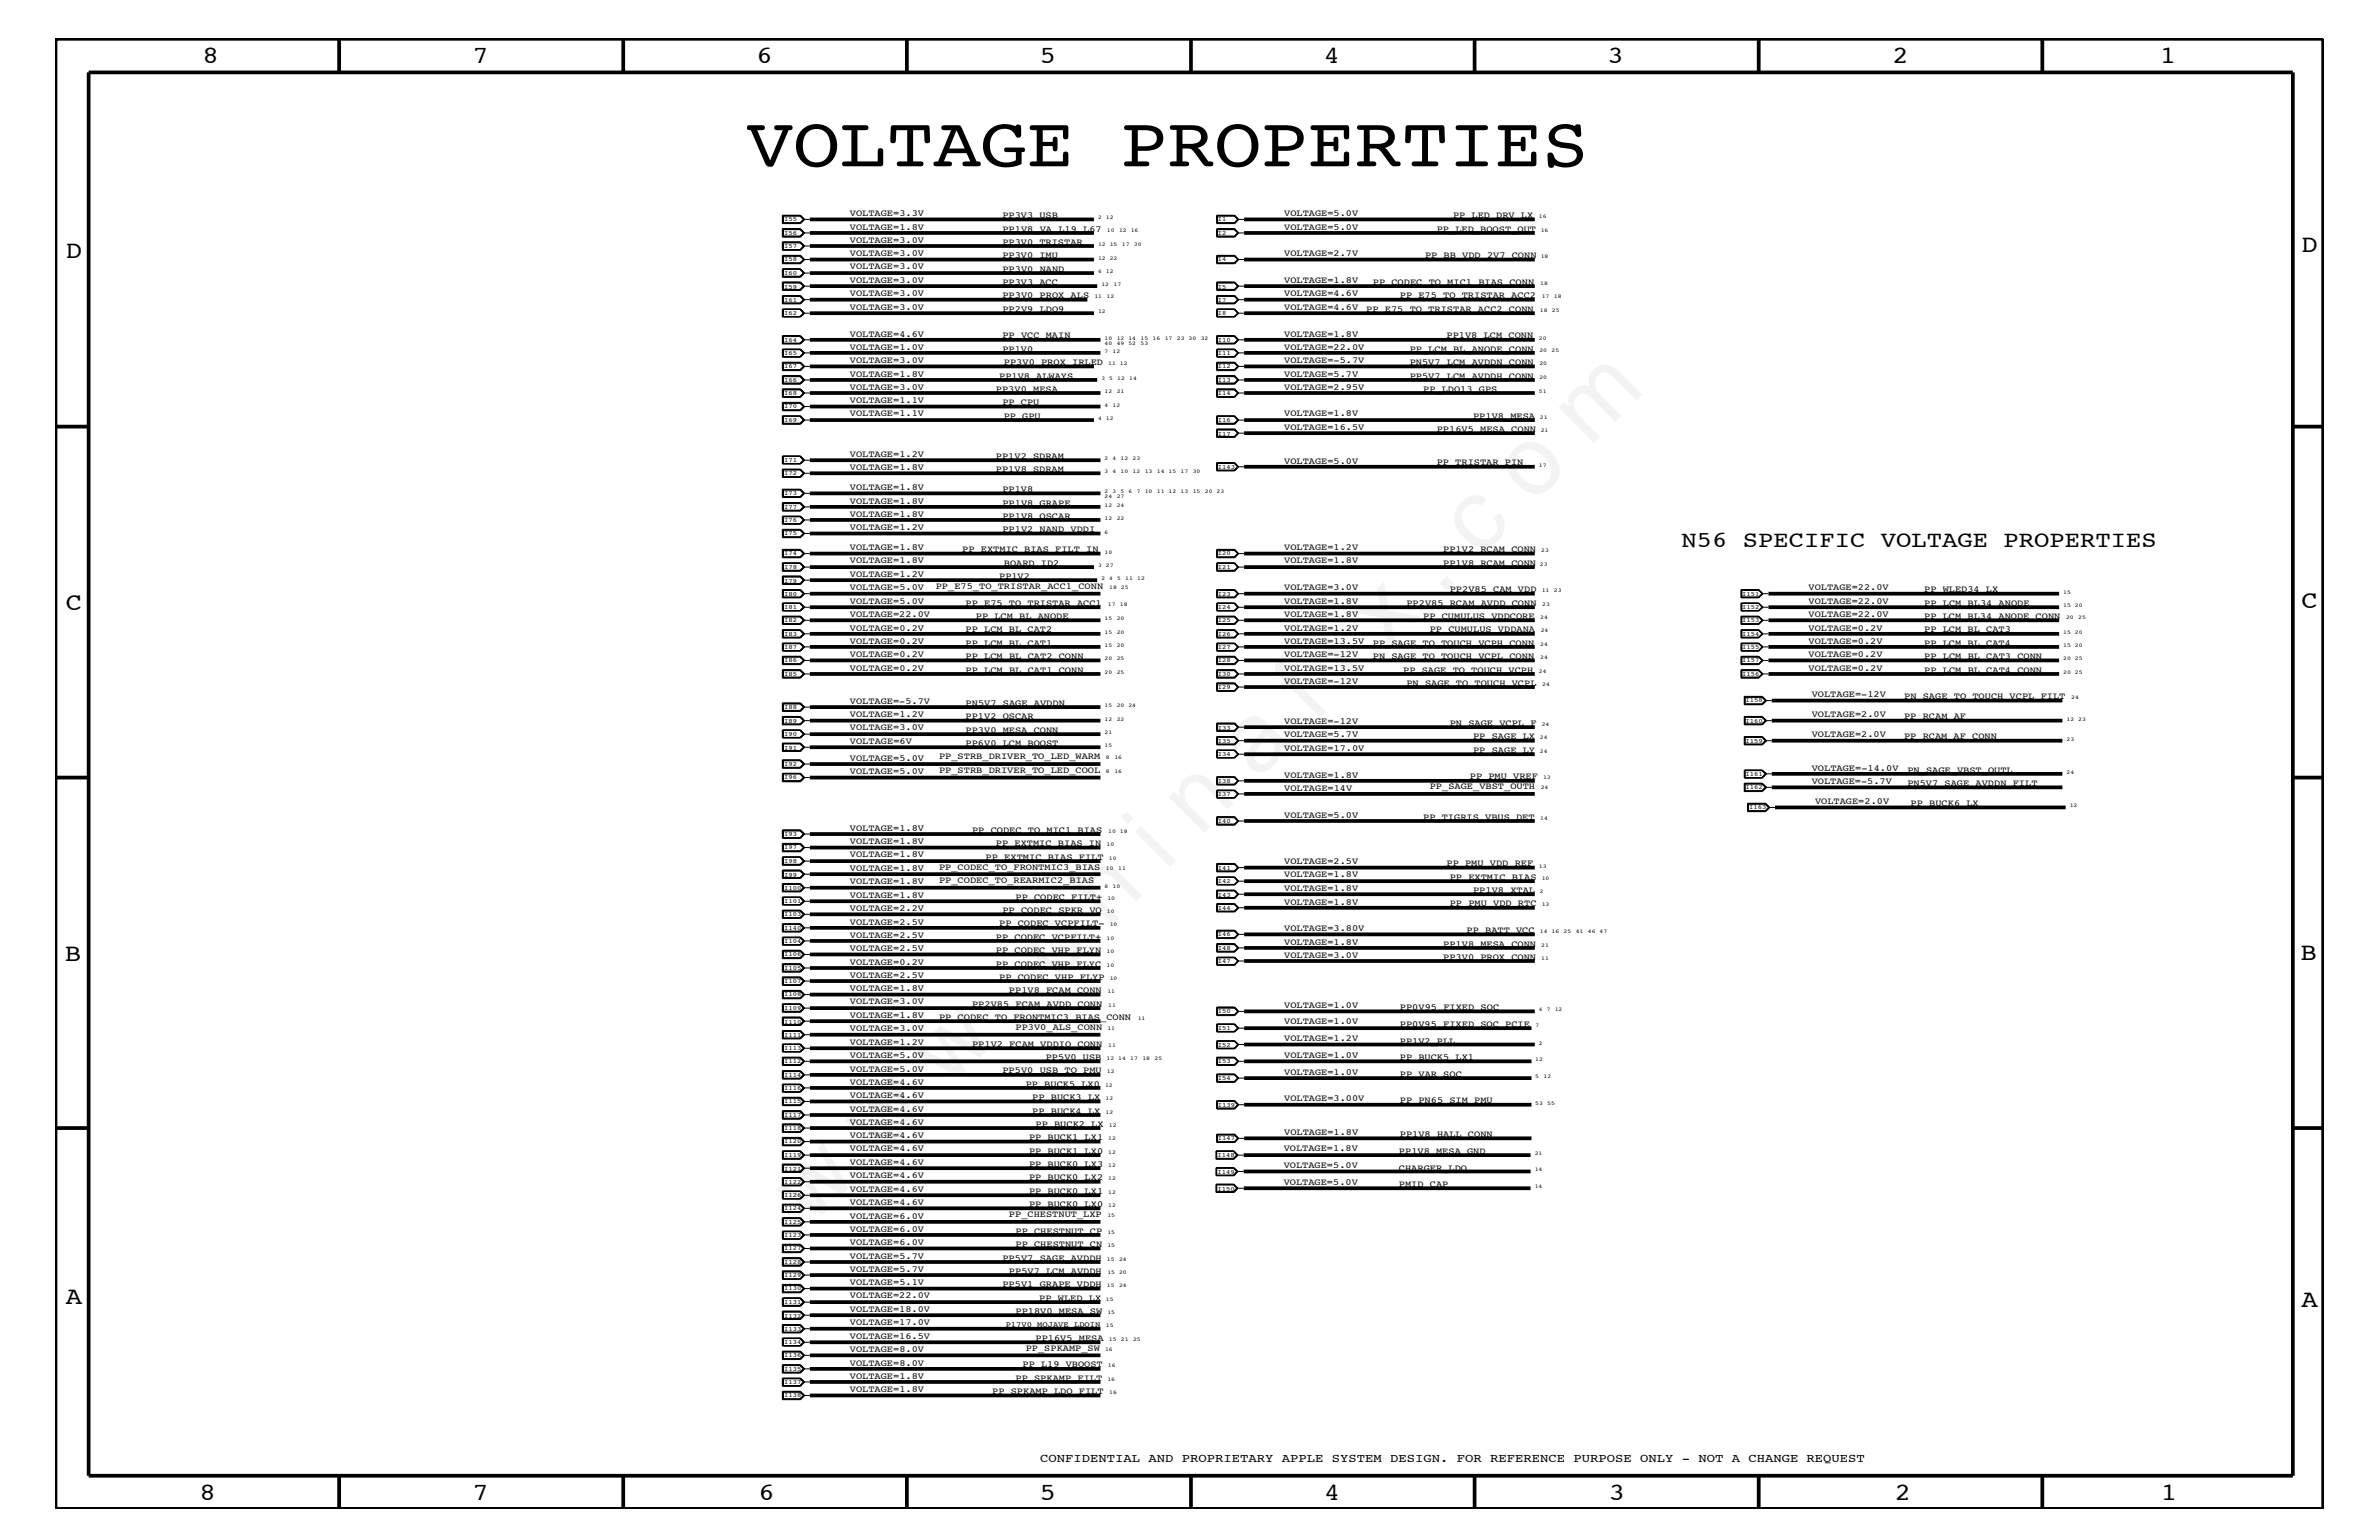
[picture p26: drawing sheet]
<svg xmlns="http://www.w3.org/2000/svg" width="432mm" height="279mm" viewBox="0 0 432 279" stroke-linecap="round" stroke-linejoin="round" font-family="sans-serif">
<defs><g id="words">
<text font-size="17.6" x="147.1" y="222.6" transform="rotate(-45 147.1 222.6)">w w w . c h i n a f i x . c o m</text>
<text font-size="12.9" x="135.5" y="30.2">VOLTAGE PROPERTIES</text>
<g font-size="4.5">
<text x="36.7" y="11.5">8</text>
<text x="85.8" y="11.5">7</text>
<text x="137.3" y="11.5">6</text>
<text x="188.7" y="11.5">5</text>
<text x="240.3" y="11.5">4</text>
<text x="291.8" y="11.5">3</text>
<text x="343.5" y="11.5">2</text>
<text x="392" y="11.5">1</text>
<text x="11.9" y="46.8">D</text>
<text x="417.7" y="45.7">D</text>
<text x="11.9" y="110.6">C</text>
<text x="417.7" y="110.4">C</text>
<text x="11.8" y="174.3">B</text>
<text x="417.6" y="174.2">B</text>
<text x="11.9" y="236.7">A</text>
<text x="417.7" y="237.1">A</text>
<text x="36.2" y="272.1">8</text>
<text x="85.8" y="272.1">7</text>
<text x="137.7" y="272.1">6</text>
<text x="188.7" y="272.1">5</text>
<text x="240.4" y="272.1">4</text>
<text x="292" y="272.1">3</text>
<text x="343.9" y="272.1">2</text>
<text x="392.2" y="272.1">1</text>
</g>
<text font-size="4.1" x="305.2" y="99.3">N56 SPECIFIC VOLTAGE PROPERTIES</text>
<text font-size="2.2" x="188.8" y="265.3">CONFIDENTIAL AND PROPRIETARY APPLE SYSTEM DESIGN. FOR REFERENCE PURPOSE ONLY - NOT A CHANGE REQUEST</text>
<g font-size="1.7">
<text x="154.3" y="41.7">VOLTAGE=1.8V</text>
<text x="154.3" y="39.2">VOLTAGE=3.3V</text>
<text x="181.9" y="39.6">PP3V3_USB</text>
<text x="233.1" y="41.7">VOLTAGE=5.0V</text>
<text x="233.1" y="39.2">VOLTAGE=5.0V</text>
<text x="263.7" y="39.6">PP_LED_DRV_LX</text>
<text x="154.3" y="46.5">VOLTAGE=3.0V</text>
<text x="154.3" y="44.1">VOLTAGE=3.0V</text>
<text x="181.9" y="44.4">PP3V0_TRISTAR</text>
<text x="181.9" y="42">PP1V8_VA_L19_L67</text>
<text x="181.9" y="46.8">PP3V0_IMU</text>
<text x="233.1" y="46.5">VOLTAGE=2.7V</text>
<text x="258.7" y="46.8">PP_BB_VDD_2V7_CONN</text>
<text x="260.8" y="42">PP_LED_BOOST_OUT</text>
<text x="154.3" y="53.8">VOLTAGE=3.0V</text>
<text x="154.3" y="51.3">VOLTAGE=3.0V</text>
<text x="154.3" y="48.9">VOLTAGE=3.0V</text>
<text x="181.9" y="49.3">PP3V0_NAND</text>
<text x="181.9" y="51.7">PP3V3_ACC</text>
<text x="233.1" y="53.8">VOLTAGE=4.6V</text>
<text x="233.1" y="51.3">VOLTAGE=1.8V</text>
<text x="249.2" y="51.7">PP_CODEC_TO_MIC1_BIAS_CONN</text>
<text x="154.3" y="56.2">VOLTAGE=3.0V</text>
<text x="181.9" y="56.6">PP2V9_LDO9</text>
<text x="181.9" y="54.1">PP3V0_PROX_ALS</text>
<text x="233.1" y="56.2">VOLTAGE=4.6V</text>
<text x="248" y="56.6">PP_E75_TO_TRISTAR_ACC2_CONN</text>
<text x="254.1" y="54.1">PP_E75_TO_TRISTAR_ACC2</text>
<text x="154.3" y="65.9">VOLTAGE=3.0V</text>
<text x="154.3" y="63.4">VOLTAGE=1.0V</text>
<text x="154.3" y="61.1">VOLTAGE=4.6V</text>
<text x="181.9" y="63.9">PP1V0</text>
<text x="181.9" y="61.4">PP_VCC_MAIN</text>
<text x="233.1" y="61.1">VOLTAGE=1.8V</text>
<text x="233.1" y="65.9">VOLTAGE=-5.7V</text>
<text x="233.1" y="63.4">VOLTAGE=22.0V</text>
<text x="255.9" y="63.9">PP_LCM_BL_ANODE_CONN</text>
<text x="262.6" y="61.4">PP1V8_LCM_CONN</text>
<text x="154.3" y="70.7">VOLTAGE=3.0V</text>
<text x="154.3" y="68.4">VOLTAGE=1.8V</text>
<text x="180.8" y="71.1">PP3V0_MESA</text>
<text x="181.4" y="68.7">PP1V8_ALWAYS</text>
<text x="182.2" y="66.2">PP3V0_PROX_IRLED</text>
<text x="233.1" y="68.4">VOLTAGE=5.7V</text>
<text x="233.1" y="70.7">VOLTAGE=2.95V</text>
<text x="255.9" y="68.7">PP5V7_LCM_AVDDH_CONN</text>
<text x="255.9" y="66.2">PN5V7_LCM_AVDDN_CONN</text>
<text x="258.3" y="71.1">PP_LDO13_GPS</text>
<text x="154.3" y="75.6">VOLTAGE=1.1V</text>
<text x="154.3" y="73.2">VOLTAGE=1.1V</text>
<text x="181.9" y="73.5">PP_CPU</text>
<text x="182.2" y="76">PP_GPU</text>
<text x="233.1" y="75.6">VOLTAGE=1.8V</text>
<text x="267.4" y="76">PP1V8_MESA</text>
<text x="154.3" y="82.8">VOLTAGE=1.2V</text>
<text x="180.8" y="83.3">PP1V2_SDRAM</text>
<text x="233.1" y="78">VOLTAGE=16.5V</text>
<text x="260.8" y="78.3">PP16V5_MESA_CONN</text>
<text x="154.3" y="88.9">VOLTAGE=1.8V</text>
<text x="154.3" y="85.3">VOLTAGE=1.8V</text>
<text x="180.8" y="85.6">PP1V8_SDRAM</text>
<text x="181.9" y="89.3">PP1V8</text>
<text x="233.1" y="84.1">VOLTAGE=5.0V</text>
<text x="260.8" y="84.4">PP_TRISTAR_PIN</text>
<text x="154.3" y="93.8">VOLTAGE=1.8V</text>
<text x="154.3" y="91.4">VOLTAGE=1.8V</text>
<text x="181.9" y="94.2">PP1V8_OSCAR</text>
<text x="181.9" y="91.7">PP1V8_GRAPE</text>
<text x="154.3" y="99.9">VOLTAGE=1.8V</text>
<text x="154.3" y="96.2">VOLTAGE=1.2V</text>
<text x="174.7" y="100.2">PP_EXTMIC_BIAS_FILT_IN</text>
<text x="181.9" y="96.5">PP1V2_NAND_VDDI</text>
<text x="233.1" y="99.9">VOLTAGE=1.2V</text>
<text x="262" y="100.2">PP1V2_RCAM_CONN</text>
<text x="154.3" y="107.1">VOLTAGE=5.0V</text>
<text x="154.3" y="104.7">VOLTAGE=1.2V</text>
<text x="154.3" y="102.2">VOLTAGE=1.8V</text>
<text x="169.8" y="106.9">PP_E75_TO_TRISTAR_ACC1_CONN</text>
<text x="181.4" y="105">PP1V2</text>
<text x="182.2" y="102.6">BOARD_ID2</text>
<text x="233.1" y="107.1">VOLTAGE=3.0V</text>
<text x="233.1" y="102.2">VOLTAGE=1.8V</text>
<text x="262" y="102.6">PP1V8_RCAM_CONN</text>
<text x="263.1" y="107.5">PP2V85_CAM_VDD</text>
<text x="328.3" y="107.1">VOLTAGE=22.0V</text>
<text x="349.2" y="107.5">PP_WLED34_LX</text>
<text x="154.3" y="112">VOLTAGE=22.0V</text>
<text x="154.3" y="109.5">VOLTAGE=5.0V</text>
<text x="175.3" y="109.9">PP_E75_TO_TRISTAR_ACC1</text>
<text x="177.1" y="112.3">PP_LCM_BL_ANODE</text>
<text x="233.1" y="112">VOLTAGE=1.8V</text>
<text x="233.1" y="109.5">VOLTAGE=1.8V</text>
<text x="255.3" y="109.9">PP2V85_RCAM_AVDD_CONN</text>
<text x="258.3" y="112.3">PP_CUMULUS_VDDCORE</text>
<text x="328.3" y="112">VOLTAGE=22.0V</text>
<text x="328.3" y="109.5">VOLTAGE=22.0V</text>
<text x="349.2" y="112.3">PP_LCM_BL34_ANODE_CONN</text>
<text x="349.3" y="109.9">PP_LCM_BL34_ANODE</text>
<text x="154.3" y="119.2">VOLTAGE=0.2V</text>
<text x="154.3" y="116.8">VOLTAGE=0.2V</text>
<text x="154.3" y="114.4">VOLTAGE=0.2V</text>
<text x="175.3" y="119.6">PP_LCM_BL_CAT2_CONN</text>
<text x="175.3" y="117.2">PP_LCM_BL_CAT1</text>
<text x="175.3" y="114.8">PP_LCM_BL_CAT2</text>
<text x="233.1" y="119.2">VOLTAGE=-12V</text>
<text x="233.1" y="114.4">VOLTAGE=1.2V</text>
<text x="233.1" y="116.8">VOLTAGE=13.5V</text>
<text x="249.2" y="117.2">PP_SAGE_TO_TOUCH_VCPH_CONN</text>
<text x="249.2" y="119.6">PN_SAGE_TO_TOUCH_VCPL_CONN</text>
<text x="259.5" y="114.8">PP_CUMULUS_VDDANA</text>
<text x="328.3" y="119.2">VOLTAGE=0.2V</text>
<text x="328.3" y="116.8">VOLTAGE=0.2V</text>
<text x="328.3" y="114.4">VOLTAGE=0.2V</text>
<text x="349.2" y="119.6">PP_LCM_BL_CAT3_CONN</text>
<text x="349.3" y="117.2">PP_LCM_BL_CAT4</text>
<text x="349.3" y="114.8">PP_LCM_BL_CAT3</text>
<text x="154.3" y="121.7">VOLTAGE=0.2V</text>
<text x="175.3" y="122">PP_LCM_BL_CAT1_CONN</text>
<text x="233.1" y="124.1">VOLTAGE=-12V</text>
<text x="233.1" y="121.7">VOLTAGE=13.5V</text>
<text x="254.7" y="122">PP_SAGE_TO_TOUCH_VCPH</text>
<text x="255.3" y="124.4">PN_SAGE_TO_TOUCH_VCPL</text>
<text x="328.3" y="121.7">VOLTAGE=0.2V</text>
<text x="349.2" y="122">PP_LCM_BL_CAT4_CONN</text>
<text x="154.3" y="127.7">VOLTAGE=-5.7V</text>
<text x="154.3" y="130.2">VOLTAGE=1.2V</text>
<text x="175.3" y="128">PN5V7_SAGE_AVDDN</text>
<text x="175.3" y="130.5">PP1V2_OSCAR</text>
<text x="233.1" y="131.3">VOLTAGE=-12V</text>
<text x="263.1" y="131.7">PN_SAGE_VCPL_F</text>
<text x="328.8" y="130.2">VOLTAGE=2.0V</text>
<text x="328.8" y="126.5">VOLTAGE=-12V</text>
<text x="345.6" y="130.5">PP_RCAM_AF</text>
<text x="345.6" y="126.9">PN_SAGE_TO_TOUCH_VCPL_FILT</text>
<text x="154.3" y="135">VOLTAGE=6V</text>
<text x="154.3" y="132.5">VOLTAGE=3.0V</text>
<text x="170.4" y="137.8">PP_STRB_DRIVER_TO_LED_WARM</text>
<text x="175.3" y="135.3">PP6V0_LCM_BOOST</text>
<text x="175.3" y="133">PP3V0_MESA_CONN</text>
<text x="233.1" y="133.8">VOLTAGE=5.7V</text>
<text x="233.1" y="136.2">VOLTAGE=17.0V</text>
<text x="267.4" y="134.1">PP_SAGE_LX</text>
<text x="267.4" y="136.6">PP_SAGE_LY</text>
<text x="328.8" y="133.8">VOLTAGE=2.0V</text>
<text x="345.6" y="134.1">PP_RCAM_AF_CONN</text>
<text x="154.3" y="140.4">VOLTAGE=5.0V</text>
<text x="154.3" y="138">VOLTAGE=5.0V</text>
<text x="170.4" y="140.2">PP_STRB_DRIVER_TO_LED_COOL</text>
<text x="233.1" y="141.1">VOLTAGE=1.8V</text>
<text x="233.1" y="143.5">VOLTAGE=14V</text>
<text x="259.5" y="143.2">PP_SAGE_VBST_OUTH</text>
<text x="266.8" y="141.4">PP_PMU_VREF</text>
<text x="328.8" y="142.3">VOLTAGE=-5.7V</text>
<text x="328.8" y="139.8">VOLTAGE=-14.0V</text>
<text x="346.2" y="142.6">PN5V7_SAGE_AVDDN_FILT</text>
<text x="346.2" y="140.2">PN_SAGE_VBST_OUTL</text>
<text x="233.1" y="148.4">VOLTAGE=5.0V</text>
<text x="258.3" y="148.7">PP_TIGRIS_VBUS_DET</text>
<text x="329.4" y="145.9">VOLTAGE=2.0V</text>
<text x="346.8" y="146.2">PP_BUCK6_LX</text>
<text x="154.3" y="155.6">VOLTAGE=1.8V</text>
<text x="154.3" y="153.2">VOLTAGE=1.8V</text>
<text x="154.3" y="150.7">VOLTAGE=1.8V</text>
<text x="176.4" y="151.1">PP_CODEC_TO_MIC1_BIAS</text>
<text x="178.9" y="156">PP_EXTMIC_BIAS_FILT</text>
<text x="180.8" y="153.5">PP_EXTMIC_BIAS_IN</text>
<text x="154.3" y="160.5">VOLTAGE=1.8V</text>
<text x="154.3" y="158">VOLTAGE=1.8V</text>
<text x="170.4" y="157.8">PP_CODEC_TO_FRONTMIC3_BIAS</text>
<text x="170.4" y="160.2">PP_CODEC_TO_REARMIC2_BIAS</text>
<text x="233.1" y="161.7">VOLTAGE=1.8V</text>
<text x="233.1" y="159.2">VOLTAGE=1.8V</text>
<text x="233.1" y="156.8">VOLTAGE=2.5V</text>
<text x="262.6" y="157.2">PP_PMU_VDD_REF</text>
<text x="263.1" y="159.6">PP_EXTMIC_BIAS</text>
<text x="267.4" y="162">PP1V8_XTAL</text>
<text x="154.3" y="167.8">VOLTAGE=2.5V</text>
<text x="154.3" y="165.3">VOLTAGE=2.2V</text>
<text x="154.3" y="162.8">VOLTAGE=1.8V</text>
<text x="181.9" y="165.6">PP_CODEC_SPKR_VQ</text>
<text x="184.3" y="163.3">PP_CODEC_FILT+</text>
<text x="233.1" y="164.1">VOLTAGE=1.8V</text>
<text x="263.1" y="164.5">PP_PMU_VDD_RTC</text>
<text x="154.3" y="172.6">VOLTAGE=2.5V</text>
<text x="154.3" y="170.1">VOLTAGE=2.5V</text>
<text x="180.8" y="172.9">PP_CODEC_VHP_FLYN</text>
<text x="180.8" y="170.5">PP_CODEC_VCPFILT+</text>
<text x="181.4" y="168.1">PP_CODEC_VCPFILT-</text>
<text x="233.1" y="171.4">VOLTAGE=1.8V</text>
<text x="233.1" y="173.8">VOLTAGE=3.0V</text>
<text x="233.1" y="168.9">VOLTAGE=3.80V</text>
<text x="262" y="171.7">PP1V8_MESA_CONN</text>
<text x="266.2" y="169.3">PP_BATT_VCC</text>
<text x="154.3" y="179.9">VOLTAGE=1.8V</text>
<text x="154.3" y="177.4">VOLTAGE=2.5V</text>
<text x="154.3" y="175">VOLTAGE=0.2V</text>
<text x="180.8" y="175.4">PP_CODEC_VHP_FLYC</text>
<text x="181.4" y="177.7">PP_CODEC_VHP_FLYP</text>
<text x="262" y="174.2">PP3V0_PROX_CONN</text>
<text x="154.3" y="184.7">VOLTAGE=1.8V</text>
<text x="154.3" y="182.2">VOLTAGE=3.0V</text>
<text x="170.4" y="185">PP_CODEC_TO_FRONTMIC3_BIAS_CONN</text>
<text x="176.4" y="182.7">PP2V85_FCAM_AVDD_CONN</text>
<text x="183.1" y="180.2">PP1V8_FCAM_CONN</text>
<text x="233.1" y="182.9">VOLTAGE=1.0V</text>
<text x="233.1" y="185.9">VOLTAGE=1.0V</text>
<text x="254.1" y="183.2">PP0V95_FIXED_SOC</text>
<text x="154.3" y="192">VOLTAGE=5.0V</text>
<text x="154.3" y="189.5">VOLTAGE=1.2V</text>
<text x="154.3" y="187.1">VOLTAGE=3.0V</text>
<text x="176.4" y="189.9">PP1V2_FCAM_VDDIO_CONN</text>
<text x="184.3" y="186.9">PP3V0_ALS_CONN</text>
<text x="233.1" y="188.9">VOLTAGE=1.2V</text>
<text x="233.1" y="192">VOLTAGE=1.0V</text>
<text x="254.1" y="186.3">PP0V95_FIXED_SOC_PCIE</text>
<text x="254.1" y="189.3">PP1V2_PLL</text>
<text x="154.3" y="196.8">VOLTAGE=4.6V</text>
<text x="154.3" y="194.4">VOLTAGE=5.0V</text>
<text x="181.9" y="194.8">PP5V0_USB_TO_PMU</text>
<text x="186.2" y="197.2">PP_BUCK5_LX0</text>
<text x="189.8" y="192.3">PP5V0_USB</text>
<text x="233.1" y="195">VOLTAGE=1.0V</text>
<text x="254.1" y="195.4">PP_VAR_SOC</text>
<text x="254.1" y="192.3">PP_BUCK5_LX1</text>
<text x="154.3" y="201.7">VOLTAGE=4.6V</text>
<text x="154.3" y="199.2">VOLTAGE=4.6V</text>
<text x="187.4" y="202">PP_BUCK4_LX</text>
<text x="187.4" y="199.6">PP_BUCK3_LX</text>
<text x="233.1" y="199.8">VOLTAGE=3.00V</text>
<text x="254.1" y="200.2">PP_PN65_SIM_PMU</text>
<text x="154.3" y="208.9">VOLTAGE=4.6V</text>
<text x="154.3" y="206.5">VOLTAGE=4.6V</text>
<text x="154.3" y="204.1">VOLTAGE=4.6V</text>
<text x="186.8" y="209.3">PP_BUCK1_LX0</text>
<text x="186.8" y="206.9">PP_BUCK1_LX1</text>
<text x="188" y="204.4">PP_BUCK2_LX</text>
<text x="233" y="208.9">VOLTAGE=1.8V</text>
<text x="233.1" y="205.9">VOLTAGE=1.8V</text>
<text x="253.9" y="209.3">PP1V8_MESA_GND</text>
<text x="254.1" y="206.3">PP1V8_HALL_CONN</text>
<text x="154.3" y="213.8">VOLTAGE=4.6V</text>
<text x="154.3" y="211.4">VOLTAGE=4.6V</text>
<text x="186.8" y="214.2">PP_BUCK0_LX2</text>
<text x="186.8" y="211.7">PP_BUCK0_LX3</text>
<text x="233" y="215">VOLTAGE=5.0V</text>
<text x="233" y="211.9">VOLTAGE=5.0V</text>
<text x="253.9" y="215.3">PMID_CAP</text>
<text x="253.9" y="212.4">CHARGER_LDO</text>
<text x="154.3" y="221.1">VOLTAGE=6.0V</text>
<text x="154.3" y="218.6">VOLTAGE=4.6V</text>
<text x="154.3" y="216.2">VOLTAGE=4.6V</text>
<text x="183.1" y="220.8">PP_CHESTNUT_LXP</text>
<text x="186.8" y="219">PP_BUCK0_LX0</text>
<text x="186.8" y="216.6">PP_BUCK0_LX1</text>
<text x="154.3" y="225.9">VOLTAGE=6.0V</text>
<text x="154.3" y="223.5">VOLTAGE=6.0V</text>
<text x="184.3" y="226.3">PP_CHESTNUT_CN</text>
<text x="184.3" y="223.9">PP_CHESTNUT_CP</text>
<text x="154.3" y="233.2">VOLTAGE=5.1V</text>
<text x="154.3" y="230.7">VOLTAGE=5.7V</text>
<text x="154.3" y="228.4">VOLTAGE=5.7V</text>
<text x="181.9" y="233.5">PP5V1_GRAPE_VDDH</text>
<text x="181.9" y="228.7">PP5V7_SAGE_AVDDH</text>
<text x="183.1" y="231.1">PP5V7_LCM_AVDDH</text>
<text x="154.3" y="238">VOLTAGE=18.0V</text>
<text x="154.3" y="235.6">VOLTAGE=22.0V</text>
<text x="184.3" y="238.4">PP18V0_MESA_SW</text>
<text x="188.6" y="236">PP_WLED_LX</text>
<text x="154.3" y="242.9">VOLTAGE=16.5V</text>
<text x="154.3" y="240.5">VOLTAGE=17.0V</text>
<text x="154.3" y="245.3">VOLTAGE=8.0V</text>
<text x="186.2" y="245.1">PP_SPKAMP_SW</text>
<text x="188" y="243.3">PP16V5_MESA</text>
<text x="154.3" y="250.1">VOLTAGE=1.8V</text>
<text x="154.3" y="247.8">VOLTAGE=8.0V</text>
<text x="184.3" y="250.6">PP_SPKAMP_FILT</text>
<text x="185.6" y="248.1">PP_L19_VBOOST</text>
<text x="154.3" y="252.6">VOLTAGE=1.8V</text>
<text x="180.1" y="252.9">PP_SPKAMP_LDO_FILT</text>
</g>
<text font-size="1.4" x="182.5" y="240.8">P17V0_MOJAVE_LDOIN</text>
<g font-size="1.2">
<text x="142.3" y="40.2">I55</text>
<text x="221.1" y="40.2">I1</text>
<text x="142.3" y="42.6">I56</text>
<text x="142.3" y="45.1">I57</text>
<text x="142.3" y="47.4">I58</text>
<text x="221.1" y="42.6">I2</text>
<text x="221.1" y="47.4">I4</text>
<text x="142.3" y="52.3">I59</text>
<text x="142.3" y="49.9">I60</text>
<text x="221.1" y="52.4">I5</text>
<text x="142.3" y="54.7">I61</text>
<text x="142.3" y="57.2">I62</text>
<text x="221.1" y="54.7">I7</text>
<text x="221.1" y="57.2">I8</text>
<text x="142.3" y="62">I64</text>
<text x="142.3" y="64.5">I65</text>
<text x="221.1" y="62">I10</text>
<text x="221.1" y="64.5">I11</text>
<text x="142.3" y="69.3">I66</text>
<text x="142.3" y="66.8">I67</text>
<text x="142.3" y="71.7">I68</text>
<text x="221.1" y="66.8">I12</text>
<text x="221.1" y="69.3">I13</text>
<text x="221.1" y="71.7">I14</text>
<text x="142.3" y="74.1">I70</text>
<text x="142.3" y="76.6">I69</text>
<text x="221.1" y="76.6">I16</text>
<text x="142.3" y="83.8">I71</text>
<text x="221.1" y="79">I17</text>
<text x="142.3" y="86.2">I72</text>
<text x="142.3" y="89.9">I73</text>
<text x="221.1" y="85">I143</text>
<text x="142.3" y="94.8">I76</text>
<text x="142.3" y="92.3">I77</text>
<text x="142.3" y="100.8">I74</text>
<text x="142.3" y="97.1">I75</text>
<text x="221.1" y="100.8">I20</text>
<text x="142.3" y="103.2">I78</text>
<text x="142.3" y="105.7">I79</text>
<text x="221.1" y="103.2">I21</text>
<text x="142.3" y="108.1">I80</text>
<text x="142.3" y="110.5">I81</text>
<text x="142.3" y="112.9">I82</text>
<text x="221.1" y="108.1">I23</text>
<text x="221.1" y="110.5">I24</text>
<text x="221.1" y="112.9">I25</text>
<text x="316.2" y="108.1">I151</text>
<text x="316.2" y="110.5">I152</text>
<text x="316.2" y="112.9">I153</text>
<text x="142.3" y="115.3">I83</text>
<text x="142.3" y="117.8">I87</text>
<text x="221.1" y="115.3">I26</text>
<text x="221.1" y="117.8">I27</text>
<text x="316.2" y="115.3">I154</text>
<text x="316.2" y="117.8">I155</text>
<text x="142.3" y="122.6">I85</text>
<text x="142.3" y="120.2">I86</text>
<text x="221.1" y="120.2">I28</text>
<text x="221.1" y="125.1">I29</text>
<text x="221.1" y="122.6">I30</text>
<text x="316.2" y="122.6">I156</text>
<text x="316.2" y="120.2">I157</text>
<text x="142.3" y="128.7">I88</text>
<text x="142.3" y="131.1">I89</text>
<text x="316.8" y="131.1">I160</text>
<text x="316.8" y="127.4">I158</text>
<text x="142.3" y="133.5">I90</text>
<text x="142.3" y="136">I91</text>
<text x="221.1" y="132.4">I33</text>
<text x="221.1" y="137.2">I34</text>
<text x="221.1" y="134.7">I35</text>
<text x="316.8" y="134.7">I159</text>
<text x="142.3" y="139">I92</text>
<text x="142.3" y="141.4">I96</text>
<text x="221.1" y="142">I38</text>
<text x="316.8" y="140.8">I161</text>
<text x="316.8" y="143.2">I162</text>
<text x="221.1" y="144.5">I37</text>
<text x="221.1" y="149.3">I40</text>
<text x="317.5" y="146.8">I163</text>
<text x="142.3" y="151.7">I93</text>
<text x="142.3" y="154.1">I97</text>
<text x="142.3" y="156.6">I98</text>
<text x="142.3" y="159">I99</text>
<text x="142.3" y="161.4">I100</text>
<text x="221.1" y="157.8">I41</text>
<text x="221.1" y="160.2">I42</text>
<text x="142.3" y="163.9">I101</text>
<text x="142.3" y="166.2">I103</text>
<text x="221.1" y="162.7">I43</text>
<text x="221.1" y="165">I44</text>
<text x="142.3" y="171.1">I104</text>
<text x="142.3" y="173.5">I106</text>
<text x="142.3" y="168.7">I140</text>
<text x="221.1" y="169.9">I46</text>
<text x="221.1" y="172.3">I48</text>
<text x="142.3" y="176">I105</text>
<text x="142.3" y="178.4">I107</text>
<text x="221.1" y="174.8">I47</text>
<text x="142.3" y="180.8">I108</text>
<text x="142.3" y="183.2">I109</text>
<text x="142.3" y="185.7">I110</text>
<text x="221.1" y="183.8">I50</text>
<text x="142.3" y="188.1">I111</text>
<text x="142.3" y="190.5">I113</text>
<text x="221.1" y="186.9">I51</text>
<text x="221.1" y="189.9">I52</text>
<text x="142.3" y="192.9">I112</text>
<text x="142.3" y="195.4">I114</text>
<text x="142.3" y="197.8">I116</text>
<text x="221.1" y="192.9">I53</text>
<text x="221.1" y="195.9">I54</text>
<text x="142.3" y="200.2">I115</text>
<text x="142.3" y="202.6">I117</text>
<text x="221.1" y="200.9">I139</text>
<text x="142.3" y="205.1">I118</text>
<text x="142.3" y="209.9">I119</text>
<text x="142.3" y="207.5">I120</text>
<text x="221" y="209.9">I148</text>
<text x="221.1" y="206.9">I147</text>
<text x="142.3" y="212.4">I121</text>
<text x="142.3" y="214.7">I122</text>
<text x="221" y="213">I149</text>
<text x="142.3" y="219.6">I124</text>
<text x="142.3" y="217.2">I126</text>
<text x="221" y="216">I150</text>
<text x="142.3" y="224.5">I123</text>
<text x="142.3" y="222">I125</text>
<text x="142.3" y="226.9">I127</text>
<text x="142.3" y="229.3">I128</text>
<text x="142.3" y="231.8">I129</text>
<text x="142.3" y="234.1">I130</text>
<text x="142.3" y="236.6">I131</text>
<text x="142.3" y="239">I132</text>
<text x="142.3" y="241.4">I133</text>
<text x="142.3" y="243.9">I134</text>
<text x="142.3" y="248.7">I135</text>
<text x="142.3" y="246.2">I136</text>
<text x="142.3" y="251.1">I137</text>
<text x="142.3" y="253.5">I138</text>
</g>
<g font-size="1">
<text x="199.3" y="39.8">2</text>
<text x="200.7" y="39.8">12</text>
<text x="279.3" y="39.6">16</text>
<text x="199.3" y="47.1">12 22</text>
<text x="199.3" y="44.6">12 15</text>
<text x="200.9" y="42">10</text>
<text x="203.1" y="42">12 16</text>
<text x="203.6" y="44.6">17</text>
<text x="205.8" y="44.6">30</text>
<text x="279.7" y="46.8">18</text>
<text x="279.7" y="42">16</text>
<text x="199.3" y="49.6">6</text>
<text x="199.9" y="51.9">12</text>
<text x="200.7" y="49.6">12</text>
<text x="202.1" y="51.9">17</text>
<text x="279.6" y="51.7">18</text>
<text x="198.6" y="54.1">11</text>
<text x="199.3" y="56.8">12</text>
<text x="200.8" y="54.1">12</text>
<text x="279.5" y="56.6">18</text>
<text x="279.8" y="54.1">17</text>
<text x="281.7" y="56.6">25</text>
<text x="282" y="54.1">18</text>
<text x="200.5" y="61.7">10</text>
<text x="200.5" y="62.5">40</text>
<text x="200.5" y="64">7</text>
<text x="201.9" y="64">12</text>
<text x="202.7" y="61.7">12 14</text>
<text x="202.7" y="62.5">49 52</text>
<text x="207" y="61.7">15</text>
<text x="207" y="62.5">53</text>
<text x="209.2" y="61.7">16</text>
<text x="211.4" y="61.7">17</text>
<text x="213.6" y="61.7">23 30</text>
<text x="217.9" y="61.7">32</text>
<text x="279.3" y="61.7">20</text>
<text x="279.4" y="63.9">20</text>
<text x="281.6" y="63.9">25</text>
<text x="199.9" y="68.9">3</text>
<text x="200.5" y="71.3">12</text>
<text x="201.2" y="66.2">11 12</text>
<text x="201.3" y="68.9">5</text>
<text x="202.7" y="71.3">21</text>
<text x="202.8" y="68.9">12</text>
<text x="205" y="68.9">14</text>
<text x="279.3" y="71.3">51</text>
<text x="279.4" y="68.7">20</text>
<text x="279.4" y="66.2">20</text>
<text x="199.3" y="76.2">4</text>
<text x="200.5" y="73.8">4</text>
<text x="200.7" y="76.2">12</text>
<text x="201.9" y="73.8">12</text>
<text x="279.5" y="76">21</text>
<text x="200.5" y="83.5">2</text>
<text x="201.9" y="83.5">4</text>
<text x="203.4" y="83.5">12</text>
<text x="205.6" y="83.5">23</text>
<text x="279.7" y="78.3">21</text>
<text x="200.5" y="89.5">2</text>
<text x="200.5" y="85.9">3</text>
<text x="201.9" y="89.5">3</text>
<text x="201.9" y="85.9">4</text>
<text x="203.4" y="89.5">5</text>
<text x="203.4" y="85.9">10</text>
<text x="204.8" y="89.5">6</text>
<text x="205.6" y="85.9">12</text>
<text x="206.3" y="89.5">7</text>
<text x="207.8" y="89.5">10</text>
<text x="207.8" y="85.9">13</text>
<text x="210" y="89.5">11 12</text>
<text x="210" y="85.9">14 15</text>
<text x="214.3" y="89.5">13</text>
<text x="214.3" y="85.9">17</text>
<text x="216.5" y="89.5">15</text>
<text x="216.5" y="85.9">30</text>
<text x="218.7" y="89.5">20 23</text>
<text x="279.3" y="84.7">17</text>
<text x="200.5" y="94.3">12</text>
<text x="200.5" y="92">12</text>
<text x="200.5" y="90.4">24</text>
<text x="202.7" y="94.3">22</text>
<text x="202.7" y="92">24</text>
<text x="202.7" y="90.4">27</text>
<text x="200.5" y="100.4">10</text>
<text x="200.5" y="96.8">6</text>
<text x="279.7" y="100.2">23</text>
<text x="199.3" y="102.9">3</text>
<text x="199.9" y="105.3">2</text>
<text x="200.7" y="102.9">27</text>
<text x="201.3" y="106.9">18 25</text>
<text x="201.3" y="105.3">4</text>
<text x="202.8" y="105.3">5</text>
<text x="204.2" y="105.3">11</text>
<text x="206.4" y="105.3">12</text>
<text x="279.5" y="102.6">23</text>
<text x="279.8" y="107.5">11</text>
<text x="282" y="107.5">23</text>
<text x="374.5" y="107.7">15</text>
<text x="200.5" y="112.5">15</text>
<text x="201.1" y="109.9">17</text>
<text x="202.7" y="112.5">20</text>
<text x="203.3" y="109.9">18</text>
<text x="279.6" y="112.3">24</text>
<text x="279.9" y="109.9">23</text>
<text x="374.5" y="110.2">15 20</text>
<text x="375" y="112.3">20</text>
<text x="377.2" y="112.3">25</text>
<text x="200.5" y="119.8">20</text>
<text x="200.5" y="117.4">15</text>
<text x="200.5" y="115">15</text>
<text x="202.7" y="119.8">25</text>
<text x="202.7" y="117.4">20</text>
<text x="202.7" y="115">20</text>
<text x="279.6" y="117.2">24</text>
<text x="279.6" y="119.6">24</text>
<text x="279.7" y="114.8">24</text>
<text x="374.5" y="119.8">20 25</text>
<text x="374.5" y="117.4">15 20</text>
<text x="374.5" y="115">15 20</text>
<text x="200.5" y="122.3">20</text>
<text x="202.7" y="122.3">25</text>
<text x="279.3" y="122">24</text>
<text x="279.9" y="124.4">24</text>
<text x="374.5" y="122.3">20 25</text>
<text x="200.5" y="130.8">12</text>
<text x="200.5" y="128.3">15</text>
<text x="202.7" y="130.8">22</text>
<text x="202.7" y="128.3">20 24</text>
<text x="279.8" y="131.7">24</text>
<text x="375.1" y="130.8">12 23</text>
<text x="375.9" y="126.9">24</text>
<text x="200.5" y="135.6">15</text>
<text x="200.5" y="133.2">21</text>
<text x="200.7" y="137.8">8</text>
<text x="202.3" y="137.8">16</text>
<text x="279.5" y="134.1">24</text>
<text x="279.5" y="136.6">24</text>
<text x="375.1" y="134.4">23</text>
<text x="200.7" y="140.2">8</text>
<text x="202.3" y="140.2">16</text>
<text x="279.7" y="143.2">24</text>
<text x="280.1" y="141.4">13</text>
<text x="375.1" y="140.4">24</text>
<text x="279.6" y="148.7">14</text>
<text x="375.7" y="146.5">12</text>
<text x="200.8" y="153.5">10</text>
<text x="201.2" y="151.1">10 18</text>
<text x="201.3" y="156">10</text>
<text x="200.5" y="161.1">8</text>
<text x="200.7" y="157.8">10</text>
<text x="201.9" y="161.1">10</text>
<text x="202.9" y="157.8">11</text>
<text x="279.3" y="157.4">13</text>
<text x="279.5" y="162">2</text>
<text x="279.8" y="159.6">10</text>
<text x="200.9" y="165.6">10</text>
<text x="201" y="163.3">10</text>
<text x="279.8" y="164.5">13</text>
<text x="200.8" y="172.9">10</text>
<text x="200.8" y="170.5">10</text>
<text x="201.4" y="168.1">10</text>
<text x="279.5" y="169.3">14 16</text>
<text x="279.7" y="171.7">21</text>
<text x="283.8" y="169.3">25</text>
<text x="286" y="169.3">41</text>
<text x="288.2" y="169.3">46 47</text>
<text x="200.8" y="175.4">10</text>
<text x="201.4" y="177.7">10</text>
<text x="279.7" y="174.2">11</text>
<text x="201" y="180.2">11</text>
<text x="201.2" y="182.7">11</text>
<text x="206.5" y="185">11</text>
<text x="279.3" y="183.5">4</text>
<text x="280.8" y="183.5">7</text>
<text x="282.2" y="183.5">12</text>
<text x="201" y="186.9">11</text>
<text x="201.2" y="189.9">11</text>
<text x="278.7" y="186.3">7</text>
<text x="279.3" y="189.5">2</text>
<text x="200.6" y="197.2">12</text>
<text x="200.8" y="192.3">12 14</text>
<text x="200.9" y="194.8">12</text>
<text x="205.1" y="192.3">17</text>
<text x="207.3" y="192.3">18</text>
<text x="209.5" y="192.3">25</text>
<text x="278.6" y="195.6">5</text>
<text x="278.6" y="192.6">12</text>
<text x="280.2" y="195.6">12</text>
<text x="200.7" y="202">12</text>
<text x="200.7" y="199.6">12</text>
<text x="278.6" y="200.4">53</text>
<text x="280.8" y="200.4">55</text>
<text x="201.2" y="209.3">12</text>
<text x="201.2" y="206.9">12</text>
<text x="201.3" y="204.4">12</text>
<text x="278.6" y="209.6">21</text>
<text x="201.2" y="214.1">12</text>
<text x="201.2" y="211.7">12</text>
<text x="278.6" y="215.6">14</text>
<text x="278.6" y="212.5">14</text>
<text x="201" y="220.8">15</text>
<text x="201.2" y="219">12</text>
<text x="201.2" y="216.6">12</text>
<text x="201" y="226.3">15</text>
<text x="201" y="223.9">15</text>
<text x="200.9" y="233.5">15</text>
<text x="200.9" y="228.7">15</text>
<text x="201" y="231.1">15 20</text>
<text x="203.1" y="233.5">24</text>
<text x="203.1" y="228.7">24</text>
<text x="200.7" y="236">15</text>
<text x="201" y="238.4">15</text>
<text x="200.6" y="245.1">16</text>
<text x="200.7" y="240.8">15</text>
<text x="201.3" y="243.3">15</text>
<text x="203.5" y="243.3">21</text>
<text x="205.7" y="243.3">25</text>
<text x="201" y="250.6">16</text>
<text x="201.1" y="248.1">16</text>
<text x="201.3" y="252.9">16</text>
</g>
</g></defs>
<g fill="none" stroke="#000" stroke-width=".18">
<path d="M142 39h3.3l.8 .8-.8 .8h-3.3zM142.1 39.1h3.2l.7 .7-.7 .7h-3.2zM142.2 39.2h3l.6 .6M142.2 39.1v1.4M145.2 39.1l.7 .7-.7 .7M145.8 39.8h1.2M145.8 39.8l-.6 .6h-3M220.8 39h3.3l.7 .8-.7 .8h-3.3zM221 39.2h3l.6 .6-.6 .6h-3zM224 39.1l.8 .7M224 39.1l.7 .7-.7 .7M224 39.1h-3.1v1.4h3.1"/>
<path d="M224.6 39.8h1.2M224.8 39.8l-.8 .7M142 41.5h3.3l.8 .8-.8 .7h-3.3zM142 43.9h3.3l.8 .7-.8 .8h-3.3zM142 46.3h3.3l.8 .8-.8 .8h-3.3zM142 48.8h3.3l.8 .7-.8 .8h-3.3zM142 51.2h3.3l.8 .7-.8 .8h-3.3zM142 53.6h3.3l.8 .8-.8 .7h-3.3zM142.1 46.4h3.2l.7 .7-.7 .7h-3.2zM142.1 53.7h3.2l.7 .7-.7 .6h-3.2zM142.1 56.1v1.4M142.2 41.7h3l.6 .6"/>
<path d="M142.2 46.5h3l.6 .6M142.2 53.8h3l.6 .6M142.2 41.6h3l.7 .7-.7 .6h-3zM142.2 46.4v1.4M142.2 51.3h3l.7 .6-.7 .7h-3zM142.2 53.7v1.3M145.2 44l.6 .6M145.2 51.3l.6 .6M145.2 48.9l.6 .6M145.2 56.1l.6 .7M145.2 44l.7 .6-.7 .7M145.2 46.4l.7 .7-.7 .7"/>
<path d="M145.2 48.9l.7 .6-.7 .6M145.2 53.7l.7 .7-.7 .6M145.2 56.1l.7 .7-.7 .6M145.2 44h-3v1.3h3M145.2 48.9h-3v1.2h3M145.2 56.1h-3v1.3h3M145.3 56.1l.8 .7-.8 .7M145.3 41.5l.7 .8-.7 .6h-3.2v-1.4M145.3 48.8l.7 .7-.7 .7h-3.2v-1.4M145.3 56.1l.7 .7-.7 .7M145.3 56.1h-3.3v1.4h3.3M145.3 45.4l.7-.8-.7-.6h-3.2v1.4"/>
<path d="M145.3 52.7l.7-.8-.7-.7h-3.2v1.5M145.8 42.3h1.2M145.8 47.1h1.2M145.8 51.9h1.2M145.8 44.6h1.2M145.8 49.5h1.2M145.8 54.4h1.2M145.8 56.8h1.2M145.8 47.1l-.6 .6h-3M145.8 51.9l-.6 .6h-3M145.8 42.3l-.6 .6M145.8 44.6l-.6 .7"/>
<path d="M145.8 49.5l-.6 .6M145.8 54.4l-.6 .6h-3M145.8 56.8l-.6 .6M220.8 41.5h3.3l.7 .8-.7 .7h-3.3zM220.8 46.3h3.3l.7 .8-.7 .8h-3.3zM220.8 51.2h3.3l.7 .7-.7 .8h-3.3zM220.8 53.6h3.3l.7 .8-.7 .7h-3.3zM220.8 56.1h3.3l.7 .7-.7 .7h-3.3zM220.9 41.5v1.4h3.1l.8-.6M220.9 56.1v1.4M220.9 42.9h3.1M220.9 57.4h3.1"/>
<path d="M220.9 41.6h3.1l.7 .7-.7 .6M220.9 51.3h3.1M220.9 56.1h3.1M221 46.5h3l.6 .6-.6 .6h-3zM221 51.3v1.2h3l.6-.6M221 53.8h3l.6 .6-.6 .6h-3zM221 56.1v1.3M224 51.3l.6 .6M224 56.1l.6 .7M224 41.5l.8 .8M224 46.4l.8 .7M224 53.7l.8 .7"/>
<path d="M224 56.1l.8 .7M224 46.4l.7 .7-.7 .7M224 51.3l.7 .6-.7 .7h-3.1M224 53.7l.7 .7-.7 .6M224 56.1l.7 .7-.7 .6M224 46.4h-3.1v1.4h3.1M224 53.7h-3.1v1.3h3.1M224.6 42.3h1.2M224.6 47.1h1.2M224.6 51.9h1.2M224.6 54.4h1.2M224.6 56.8h1.2"/>
<path d="M224.6 42.3l-.6-.6h-3v1.2M224.6 42.3l-.6 .6M224.6 56.8l-.6 .6M224.8 51.9l-.8-.7h-3.1v1.5M224.8 47.1l-.8 .7M224.8 51.9l-.8 .8M224.8 54.4l-.8 .6M224.8 56.8l-.8 .7M316 107h3.2l.8 .7-.8 .8h-3.2zM316 109.4h3.2l.8 .8-.8 .6h-3.2zM316 111.8h3.2l.8 .7-.8 .8h-3.2zM316 114.2h3.2l.8 .8-.8 .8h-3.2z"/>
<path d="M316 116.7h3.2l.8 .7-.8 .7h-3.2zM316 119.1h3.2l.8 .7-.8 .8h-3.2zM316.1 109.5h3.1M316.1 116.8h3.1M316.1 109.4v1.4M316.1 116.7v1.4M316.1 110.8h3.1M316.1 118h3.1M316.2 107.1h3l.6 .6-.6 .6h-3zM316.2 109.5v1.3M316.2 111.9h3l.6 .6-.6 .6h-3zM316.2 114.4h3l.6 .6-.6 .6h-3z"/>
<path d="M316.2 116.8v1.2M316.2 119.2h3l.6 .6-.6 .6h-3zM319.2 109.5l.6 .7M319.2 116.8l.6 .6M319.2 107l.8 .7M319.2 111.9l.8 .6M319.2 114.3l.8 .7M319.2 119.1l.8 .7M319.2 107l.7 .7-.7 .7M319.2 109.5l.7 .7-.7 .6M319.2 111.9l.7 .6-.7 .7M319.2 114.3l.7 .7-.7 .7"/>
<path d="M319.2 116.8l.7 .6-.7 .6M319.2 119.1l.7 .7-.7 .7M319.2 107h-3.1v1.4h3.1M319.2 111.9h-3.1v1.3h3.1M319.2 114.3h-3.1v1.4h3.1M319.2 119.1h-3.1v1.4h3.1M319.8 110.2l-.6 .6M319.8 117.4l-.6 .6M319.8 107.7h1.2M319.8 110.2h1.2M319.8 112.5h1.2M319.8 115h1.2"/>
<path d="M319.8 117.4h1.2M319.8 119.8h1.2M320 107.7l-.8 .7M320 112.5l-.8 .7M320 115l-.8 .7M320 119.8l-.8 .7M316 121.5h3.2l.8 .8-.8 .7h-3.2zM316.1 121.6h3.1l.7 .7-.7 .6M316.1 121.5v1.5h3.1l.8-.7M316.1 122.9h3.1M316.6 126.3h3.3l.8 .8-.8 .8h-3.3zM316.6 130h3.3l.8 .7-.8 .8h-3.3z"/>
<path d="M316.6 133.6h3.3l.8 .8-.8 .7h-3.3zM316.6 139.7h3.3l.8 .7-.8 .8h-3.3zM316.7 139.8h3.1M316.7 139.7v1.5M316.8 126.5h3l.6 .6-.6 .6h-3zM316.8 130.2h3l.6 .5-.6 .6h-3zM316.8 133.8h3l.6 .6-.6 .6h-3zM316.8 139.8v1.3M319.8 126.4l.8 .7-.8 .7M319.8 133.7l.8 .7-.8 .7M319.8 130.1l.8 .6-.8 .7M319.8 139.7l.8 .7-.8 .8"/>
<path d="M319.8 126.4l.7 .7-.7 .7M319.8 133.7l.7 .7-.7 .7M319.8 130.1l.7 .6-.7 .7M319.8 139.8l.7 .6-.7 .7M319.8 139.8l.6 .6M319.8 122.3l-.6-.6h-3v1.2M319.8 126.4h-3.1v1.4h3.1M319.8 130.1h-3.1v1.3h3.1M319.8 133.7h-3.1v1.4h3.1M319.8 122.3l-.6 .6M319.8 122.3h1.2M320.4 127.1h1.2"/>
<path d="M320.4 134.4h1.2M320.4 130.7h1.2M316.6 142.1h3.3l.8 .8-.8 .7h-3.3zM316.7 141.1h3.1M316.8 142.3h3l.6 .6-.6 .5h-3zM317.2 145.7h3.3l.7 .8-.7 .8h-3.3zM317.3 145.8h3.2l.7 .7-.7 .7h-3.2zM317.3 145.9h3.1l.6 .6M317.4 145.8v1.4M319.8 142.2l.8 .7-.8 .6M319.8 142.2l.7 .7-.7 .6M319.8 142.2h-3.1v1.3h3.1"/>
<path d="M320.4 140.4l-.6 .7M320.4 140.4h1.2M320.4 142.9h1.2M320.4 145.8l.7 .7-.7 .7M321 146.5l-.6 .6h-3M321 146.5h1.2M142 228.2v1.5h3.3l.8-.7-.8-.8 .7 .8-.7 .6h-3.2v-1.4M142 230.6h3.3l.8 .7-.8 .8h-3.3zM142 233h3.3l.8 .8-.8 .8h-3.3zM142 235.5h3.3l.8 .7-.8 .8h-3.3zM142 237.9h3.3l.8 .7-.8 .8h-3.3zM142.1 233.1h3.2l.7 .7-.7 .7h-3.2z"/>
<path d="M142.1 235.5v1.4h3.2l.7-.7-.7-.7M142.2 233.2h3l.6 .6M142.2 228.3v1.3h3M142.2 233.1v1.4M142.2 238h3l.7 .6-.7 .7h-3zM145.2 228.4l.6 .6M145.2 230.7l.6 .6M145.2 235.6l.6 .6M145.2 238l.6 .6M145.2 228.3l.7 .7-.7 .6M145.2 230.7l.7 .6-.7 .7M145.2 233.1l.7 .7-.7 .7"/>
<path d="M145.2 235.6l.7 .6-.7 .6M145.2 230.7h-3v1.3h3M145.2 235.6h-3v1.2h3M145.3 232.1l.7-.8-.7-.6h-3.2v1.4M145.3 239.4l.7-.8-.7-.7h-3.2v1.5M145.8 229h1.2M145.8 231.3h1.2M145.8 233.8h1.2M145.8 236.2h1.2M145.8 238.6h1.2M145.8 229l-.6 .6M145.8 231.3l-.6 .7"/>
<path d="M145.8 233.8l-.6 .6h-3M145.8 236.2l-.6 .6M145.8 238.6l-.6 .6h-3M142 240.3h3.3l.8 .8-.8 .7h-3.3zM142 245.1h3.3l.8 .8-.8 .8h-3.3zM142 247.6h3.3l.8 .8-.8 .7h-3.3zM142 252.4h3.3l.8 .8-.8 .7h-3.3zM142.1 240.4h3.2l.7 .7-.7 .6h-3.2zM142.1 242.8v1.4M142.1 245.2h3.2l.7 .7-.7 .7h-3.2zM142.1 247.7h3.2l.7 .7-.7 .6h-3.2zM142.1 250v1.5"/>
<path d="M142.1 252.5h3.2l.7 .7-.7 .7h-3.2zM142.2 240.5h3l.6 .6M142.2 247.8h3l.6 .6M142.2 245.3h3l.6 .6M142.2 252.6h3l.6 .6M142.2 240.4v1.3M142.2 245.2v1.4M142.2 247.7v1.3M142.2 252.5v1.4M145.2 242.9l.6 .6M145.2 250.1l.6 .6M145.2 240.4l.7 .7-.7 .6"/>
<path d="M145.2 242.9l.7 .6-.7 .6M145.2 247.7l.7 .7-.7 .6M145.2 245.2l.7 .7-.7 .7M145.2 250.1l.7 .6-.7 .7M145.2 252.5l.7 .7-.7 .7M145.2 242.9h-3v1.2h3M145.2 250.1h-3v1.3h3M145.3 242.8l.8 .7-.8 .7M145.3 250l.8 .7-.8 .8M145.3 242.8l.7 .7-.7 .7M145.3 250l.7 .7-.7 .8M145.3 242.8h-3.3v1.4h3.3"/>
<path d="M145.3 250h-3.3v1.5h3.3M145.8 241.1h1.2M145.8 243.5h1.2M145.8 248.4h1.2M145.8 245.9h1.2M145.8 250.7h1.2M145.8 253.2h1.2M145.8 241.1l-.6 .6h-3M145.8 243.5l-.6 .6M145.8 248.4l-.6 .5h-3M145.8 245.9l-.6 .6h-3M145.8 250.7l-.6 .7"/>
<path d="M145.8 253.2l-.6 .6h-3"/>
</g>
<g fill="none" stroke="#000" stroke-width=".68" stroke-linecap="butt">
<path d="M10.1 7h411.6v266.8h-411.6zM16.1 13.1h400.1v254.6h-400.1zM61.6 7v6.1M113.1 7v6.1M164.6 7v6.1M216.2 7v6.1M267.6 7v6.1M319.2 7v6.1M370.7 7v6.1M147 39.8h51.6M225.8 39.8h52.8M147 42.3h51.6"/>
<path d="M147 47.1h51.6M147 51.9h52.1M147 54.4h50.4M147 56.8h51.6M147 44.6h51.6M147 49.5h51.6M225.8 42.3h52.8M225.8 47.1h52.8M225.8 51.9h52.8M225.8 54.4h52.8M225.8 56.8h52.8M10.1 77.4h6"/>
<path d="M147 61.7h52.7M147 64h52.7M147 66.5h51.6M147 68.9h52.1M147 71.3h52.7M147 76.2h51.6M147 73.8h52.7M225.8 61.7h52.8M225.8 64h52.8M225.8 66.5h52.8M225.8 68.9h52.8M225.8 71.3h52.8"/>
<path d="M225.8 76.2h52.8M225.8 78.6h52.8M416.2 77.4h5.5M147 83.5h52.7M147 85.9h52.7M147 89.5h52.7M147 92h52.7M147 94.3h52.7M147 96.8h52.7M225.8 84.7h52.8M147 100.4h52.7M147 102.9h51.6"/>
<path d="M147 107.7h52.7M147 110.2h52.7M147 112.5h52.7M147 115h52.7M147 117.4h52.7M147 119.8h52.7M147 105.3h52.1M225.8 100.4h52.8M225.8 102.9h52.8M225.8 107.7h52.8M225.8 110.2h52.8M225.8 112.5h52.8"/>
<path d="M225.8 115h52.8M225.8 117.4h52.8M225.8 119.8h52.8M321 107.7h52.7M321 110.2h52.7M321 112.5h52.7M321 115h52.7M321 117.4h52.7M321 119.8h52.7M147 130.7h52.7M147 122.3h52.7M147 128.3h52.7"/>
<path d="M147 133.2h52.7M147 135.6h52.7M147 138.6h52.7M225.8 134.4h52.8M225.8 122.3h52.8M225.8 124.6h52.8M225.8 131.9h52.8M225.8 136.8h52.8M321 122.3h52.7M321.6 127.1h52.7M321.6 130.7h52.7M321.6 134.4h52.7"/>
<path d="M10.1 141.1h6M147 141.1h52.7M147 151.3h52.7M147 153.8h52.7M147 156.2h52.7M147 158.6h52.7M225.8 144h52.8M225.8 141.7h52.8M225.8 148.9h52.8M225.8 157.4h52.8M225.8 159.9h52.8M321.6 142.9h52.7"/>
<path d="M321.6 140.4h52.7M322.2 146.5h52.7M416.2 141.1h5.5M147 161.1h52.7M147 163.5h52.7M147 165.9h52.7M147 168.3h52.7M147 170.7h52.7M147 173.2h52.7M147 175.6h52.7M147 178h52.7M225.8 162.2h52.8"/>
<path d="M225.8 164.7h52.8M225.8 169.5h52.8M225.8 174.4h52.8M225.8 172h52.8M147 192.6h52.7M147 180.4h52.7M147 182.9h52.7M147 185.3h52.7M147 187.7h52.7M147 190.2h52.7M147 195h52.7M147 197.4h52.7"/>
<path d="M147 199.8h52.7M225.8 192.6h52.2M225.8 189.5h52.8M225.8 186.5h52.2M225.8 183.5h52.8M225.8 195.6h52.2M10.1 204.7h6M147 204.7h52.7M147 202.3h52.7M147 209.6h52.7M147 207.1h52.7M147 211.9h52.7"/>
<path d="M147 214.4h52.7M147 216.9h52.7M147 219.2h52.7M225.7 209.6h52.1M225.7 212.5h52.1M225.7 215.6h52.1M225.8 200.4h52.2M225.8 206.5h52.2M416.2 204.7h5.5M147 221.7h52.7M147 224.1h52.7M147 226.5h52.7"/>
<path d="M147 229h52.7M147 231.3h52.7M147 233.8h52.7M147 236.2h52.7M147 238.6h52.7M147 241.1h52.7M147 243.5h52.7M147 245.9h52.7M147 248.4h52.7M147 250.7h52.7M147 253.2h52.7M61.6 267.7v6.1"/>
<path d="M113.1 267.7v6.1M164.6 267.7v6.1M216.2 268v5.8M267.6 267.7v6.1M319.2 267.7v6.1M370.7 267.7v6.1"/>
</g>
<use href="#words"/>
</svg>
